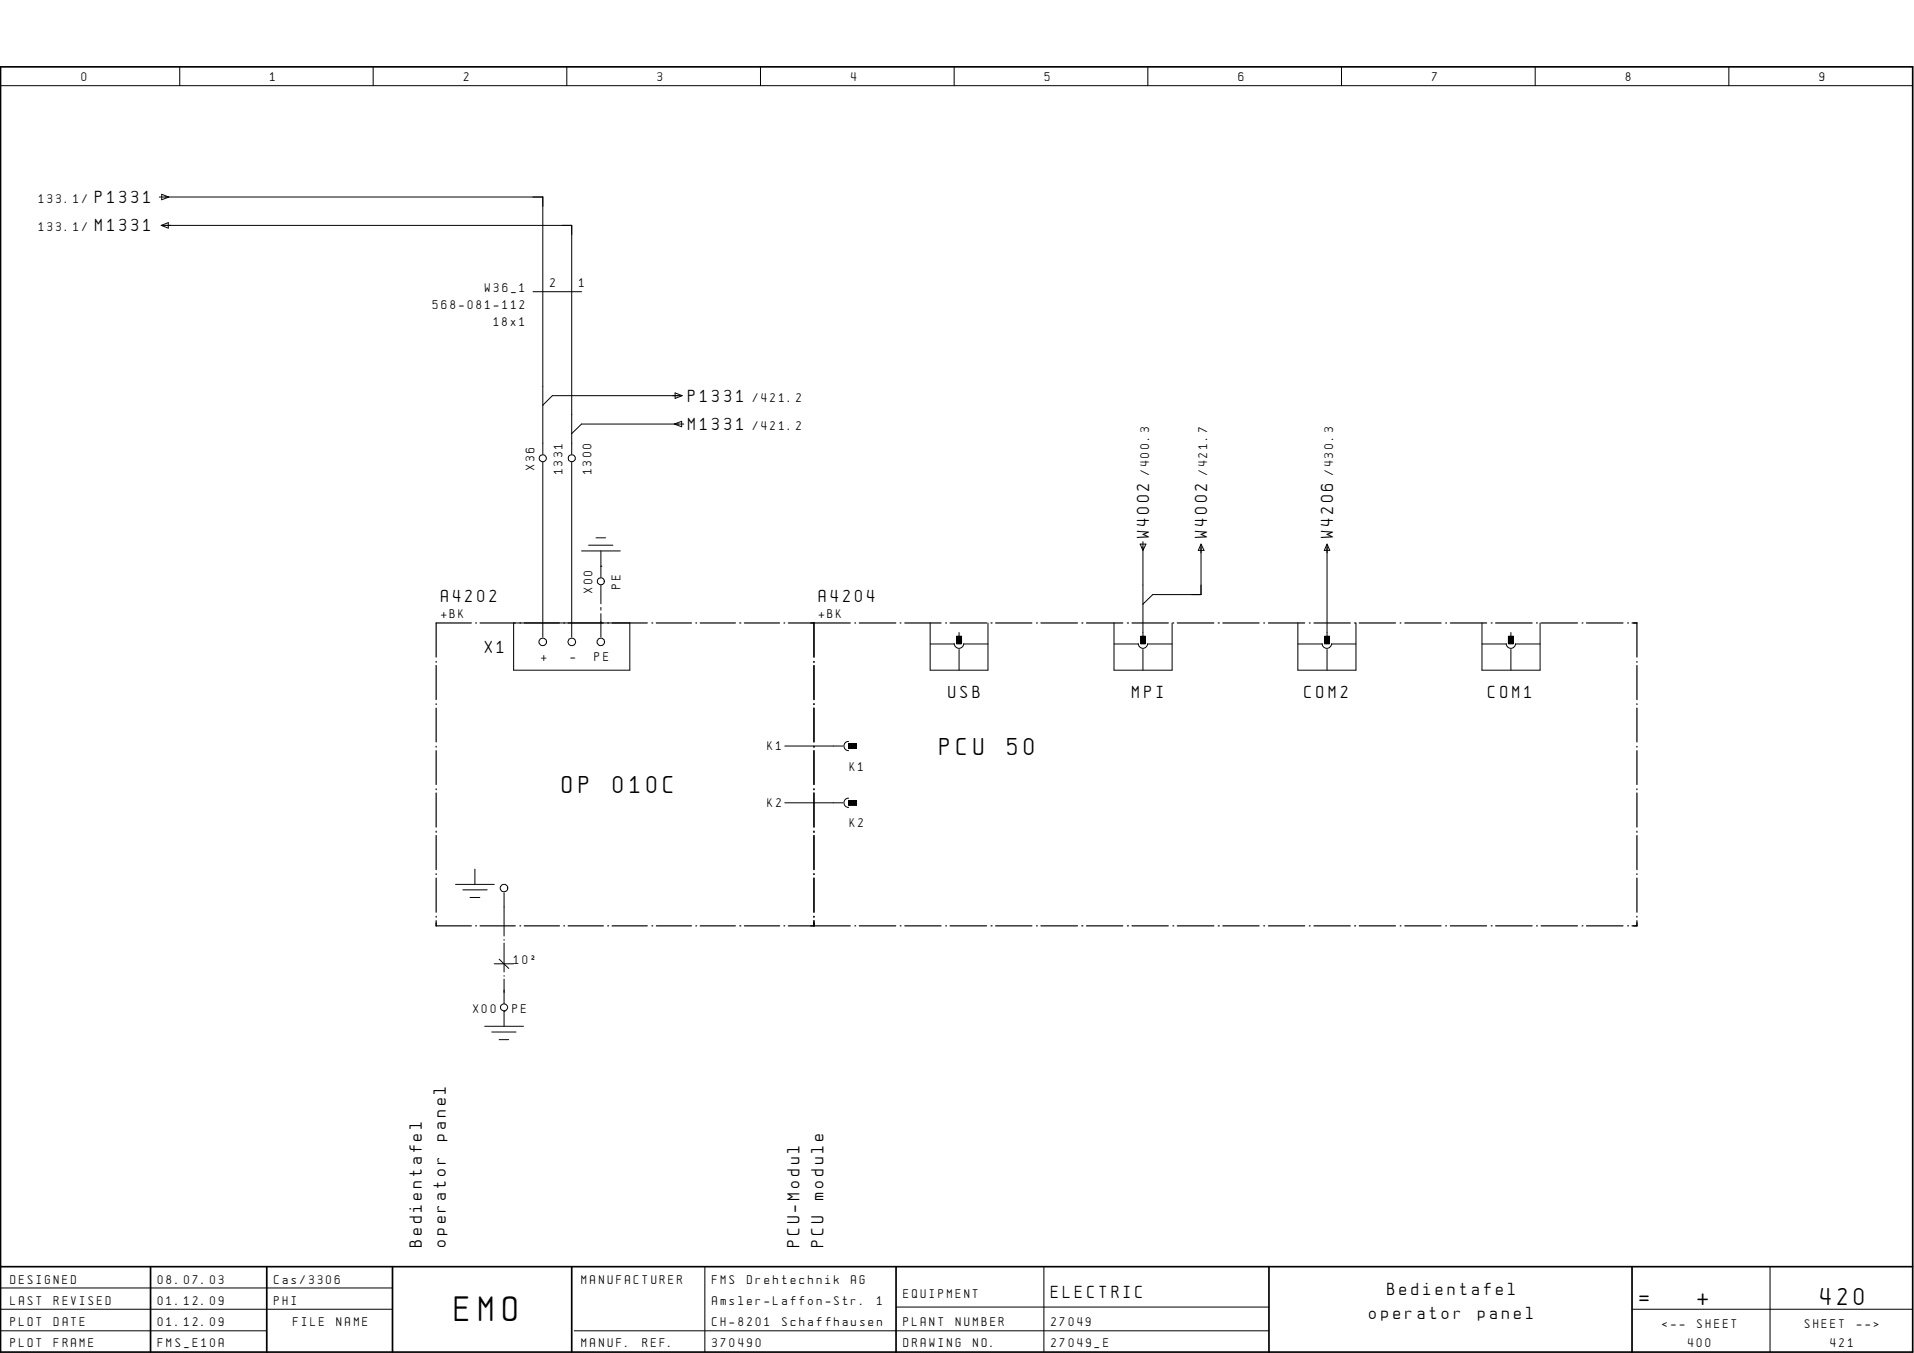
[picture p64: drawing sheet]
<svg xmlns="http://www.w3.org/2000/svg" width="297mm" height="210mm" viewBox="0 0 297 210" stroke-linecap="round" stroke-linejoin="round" font-family="sans-serif">
<defs><g id="words">
<text font-size="4.4" x="70.6" y="205">EMO</text>
<g font-size="3">
<text x="145.9" y="117.1">PCU</text>
<text x="156.4" y="117.1">50</text>
<text x="87.2" y="123">OP</text>
<text x="95.2" y="123">010C</text>
<text x="254.4" y="202.4">=</text>
<text x="263.4" y="202.4">+</text>
<text x="282.5" y="202.4">420</text>
</g>
<g font-size="2.2">
<text x="14.8" y="31.5">P1331</text>
<text x="14.8" y="35.9">M1331</text>
<text x="106.8" y="62.3">P1331</text>
<text x="106.8" y="66.8">M1331</text>
<text x="178.3" y="83.4" transform="rotate(-90 178.3 83.4)">W4002</text>
<text x="187.4" y="83.4" transform="rotate(-90 187.4 83.4)">W4002</text>
<text x="206.9" y="83.4" transform="rotate(-90 206.9 83.4)">W4206</text>
<text x="68.4" y="93.3">A4202</text>
<text x="127.1" y="93.3">A4204</text>
<text x="75.3" y="101.3">X1</text>
<text x="147.2" y="108.2">USB</text>
<text x="175.7" y="108.2">MPI</text>
<text x="202.4" y="108.2">COM2</text>
<text x="231" y="108.2">COM1</text>
<text x="69.2" y="177" transform="rotate(-90 69.2 177)">panel</text>
<text x="127.8" y="186.1" transform="rotate(-90 127.8 186.1)">module</text>
<text x="65.4" y="193.5" transform="rotate(-90 65.4 193.5)">Bedientafel</text>
<text x="69.2" y="193.5" transform="rotate(-90 69.2 193.5)">operator</text>
<text x="124.1" y="193.5" transform="rotate(-90 124.1 193.5)">PCU-Modul</text>
<text x="127.8" y="193.5" transform="rotate(-90 127.8 193.5)">PCU</text>
<text x="163.1" y="201.3">ELECTRIC</text>
<text x="215.3" y="201">Bedientafel</text>
<text x="212.5" y="204.6">operator</text>
<text x="229.4" y="204.6">panel</text>
</g>
<g font-size="1.6">
<text x="12.7" y="12.6">0</text>
<text x="41.9" y="12.6">1</text>
<text x="72" y="12.6">2</text>
<text x="102.1" y="12.6">3</text>
<text x="132.1" y="12.6">4</text>
<text x="162.1" y="12.6">5</text>
<text x="192.2" y="12.6">6</text>
<text x="222.2" y="12.6">7</text>
<text x="252.3" y="12.6">8</text>
<text x="282.4" y="12.6">9</text>
<text x="6" y="31.5">133.1/</text>
<text x="6" y="35.9">133.1/</text>
<text x="67.2" y="47.9">568-081-112</text>
<text x="75.3" y="45.3">W36_1</text>
<text x="85.4" y="44.5">2</text>
<text x="89.9" y="44.5">1</text>
<text x="76.6" y="50.5">18x1</text>
<text x="116.8" y="62.3">/421.2</text>
<text x="116.8" y="66.8">/421.2</text>
<text x="82.9" y="72.9" transform="rotate(-90 82.9 72.9)">X36</text>
<text x="87.3" y="73.5" transform="rotate(-90 87.3 73.5)">1331</text>
<text x="91.8" y="73.5" transform="rotate(-90 91.8 73.5)">1300</text>
<text x="178.3" y="73.6" transform="rotate(-90 178.3 73.6)">/400.3</text>
<text x="187.4" y="73.6" transform="rotate(-90 187.4 73.6)">/421.7</text>
<text x="206.9" y="73.6" transform="rotate(-90 206.9 73.6)">/430.3</text>
<text x="68.4" y="95.9">+BK</text>
<text x="91.9" y="92" transform="rotate(-90 91.9 92)">X00</text>
<text x="96.3" y="91.3" transform="rotate(-90 96.3 91.3)">PE</text>
<text x="127.1" y="95.9">+BK</text>
<text x="84" y="102.5">+</text>
<text x="88.5" y="102.5">-</text>
<text x="92.3" y="102.5">PE</text>
<text x="119.1" y="116.4">K1</text>
<text x="131.9" y="119.5">K1</text>
<text x="119.1" y="125.2">K2</text>
<text x="131.9" y="128.4">K2</text>
<text x="79.8" y="149.6">10ý</text>
<text x="73.4" y="157.1">X00</text>
<text x="79.5" y="157.1">PE</text>
<text x="1.6" y="199.1">DESIGNED</text>
<text x="1.6" y="202.4">LAST</text>
<text x="8.4" y="202.4">REVISED</text>
<text x="24.5" y="199.1">08.07.03</text>
<text x="24.5" y="202.4">01.12.09</text>
<text x="42.5" y="199.1">Cas/3306</text>
<text x="42.5" y="202.4">PHI</text>
<text x="90.3" y="199.1">MANUFACTURER</text>
<text x="110.5" y="202.4">Amsler-Laffon-Str.</text>
<text x="110.5" y="199.1">FMS</text>
<text x="115.9" y="199.1">Drehtechnik</text>
<text x="132.1" y="199.1">AG</text>
<text x="136.1" y="202.4">1</text>
<text x="140.2" y="201.3">EQUIPMENT</text>
<text x="1.6" y="205.7">PLOT</text>
<text x="1.6" y="209">PLOT</text>
<text x="8.4" y="205.7">DATE</text>
<text x="8.4" y="209">FRAME</text>
<text x="24.5" y="205.7">01.12.09</text>
<text x="24.5" y="209">FMS_E10A</text>
<text x="45.5" y="205.7">FILE</text>
<text x="52.2" y="205.7">NAME</text>
<text x="90.3" y="209">MANUF.</text>
<text x="99.7" y="209">REF.</text>
<text x="110.5" y="209">370490</text>
<text x="110.5" y="205.7">CH-8201</text>
<text x="121.4" y="205.7">Schaffhausen</text>
<text x="140.2" y="205.7">PLANT</text>
<text x="140.2" y="209">DRAWING</text>
<text x="148.3" y="205.7">NUMBER</text>
<text x="151" y="209">NO.</text>
<text x="163.1" y="205.7">27049</text>
<text x="163.1" y="209">27049_E</text>
<text x="258" y="206.1">&lt;--</text>
<text x="262" y="209">400</text>
<text x="263.4" y="206.1">SHEET</text>
<text x="280.1" y="206.1">SHEET</text>
<text x="284.1" y="209">421</text>
<text x="288.2" y="206.1">--&gt;</text>
</g>
</g></defs>
<g fill="none" stroke="#000" stroke-width=".16">
<path d="M.1 13.3h296.7M27.9 10.4v2.9M57.9 10.4v2.9M88 10.4v2.9M118 10.4v2.9M148.1 10.4v2.9M178.1 10.4v2.9M208.2 10.4v2.9M238.2 10.4v2.9M268.3 10.4v2.9M24.7 30.6h59.5v39.9M25 35l1.1-.5v.9z"/>
<path d="M25.1 35h63.6v35.5M25.1 30.1l1.1 .5-1.1 .4zM82.7 45.3h7.6M84.2 71.7v27.1M88.7 71.7v27.1M104.6 65.8l1.2-.4v.8zM104.8 61l1.1 .4-1.1 .4zM105.8 61.4h-20.1l-1.5 1.5M106.1 65.8h-15.8l-1.6 1.5M79.7 96.6h18v7.4h-18zM90.3 85.5h6M91.4 84.6h3.7"/>
<path d="M92.5 83.4h1.5M93.3 87.8h.1M93.3 85.5v4.1M93.3 90.8v2.9M93.3 94.2v.5M93.3 95.2v3.6M144.4 96.6v7.4h8.9v-7.4M144.4 99.9h3.7M148.1 99.9a.74 .74 0 0 0 .7 .7 .74 .74 0 0 0 .8-.7M148.5 98.7h.7v1.2h-.7zM148.8 98.1v.6M149.6 99.9h3.7"/>
<path d="M172.9 96.6v7.4h9v-7.4M172.9 99.9h3.8M176.7 99.9a.72 .72 0 0 0 .7 .7 .72 .72 0 0 0 .7-.7M177 84.4h.8l-.4 1zM177 98.7h.8v1.2h-.8zM177.4 84v14.7M178.1 99.9h3.8M186.4 84.5v7.7h-7.5l-1.5 1.5M186.4 84.4l.5 1h-.9zM201.4 96.6v7.4h9v-7.4M201.4 99.9h3.8M205.2 99.9a.74 .74 0 0 0 .7 .7 .74 .74 0 0 0 .8-.7"/>
<path d="M205.6 98.7h.7v1.2h-.7zM205.9 84.5v14.2M205.9 84.4l.5 1h-.9zM206.7 99.9h3.7M230 96.6v7.4h9v-7.4M230 99.9h3.8M233.8 99.9a.72 .72 0 0 0 .7 .7 .72 .72 0 0 0 .7-.7M234.1 98.7h.8v1.2h-.8zM234.5 98.1v.6M235.2 99.9h3.8M121.8 115.7h9M131.7 115.4h1.2v.7h-1.2z"/>
<path d="M131.7 115a.72 .72 0 0 0-.7 .7 .72 .72 0 0 0 .7 .8M148.8 100.8v3.2M177.4 100.8v3.2M205.9 100.8v3.2M234.5 100.8v3.2M70.7 137.2h6M71.8 138h3.8M72.9 139.2h1.6M73.7 134.8v2.4M78.2 138.5v6.7M121.8 124.5h9M131.7 124.2h1.2v.7h-1.2z"/>
<path d="M131.7 123.8a.72 .72 0 0 0-.7 .7 .72 .72 0 0 0 .7 .8M75.2 159.2h6M76.7 149.5h3M77.5 148.8l1.4 1.4M78.2 156.9h.1M78.2 145.8v.1M78.2 146.3v4.5M78.2 151.3v.2M78.2 151.9v3.8M78.2 156.9v2.3M76.3 160.1h3.8M77.5 161.3h1.4"/>
<path d="M.1 199.8h60.8M109.4 196.5v13.3M162 196.5v13.3M274.7 196.5v13.3M.1 203.1h60.8M.1 206.5h41.3M89.1 206.5h107.8M139.1 202.8h57.8M253.3 203.1h43.5"/>
<circle cx="84.2" cy="71.1" r=".55"/>
<circle cx="88.7" cy="71.1" r=".55"/>
<circle cx="84.2" cy="99.6" r=".59"/>
<circle cx="88.7" cy="99.6" r=".59"/>
<circle cx="93.3" cy="90.2" r=".55"/>
<circle cx="93.3" cy="99.6" r=".59"/>
<circle cx="78.2" cy="137.8" r=".59"/>
<circle cx="78.2" cy="156.3" r=".54"/>
</g>
<path d="M.1 10.4h296.7v199.4h-296.7zM.1 196.5h296.7M23.4 196.5v13.3M41.4 196.5v13.3M60.9 196.5v13.3M88.7 196.5v13.3M139.1 196.5v13.3M196.9 196.5v13.3M253.3 196.5v13.3" fill="none" stroke="#000" stroke-width=".26"/>
<g fill="none" stroke="#000" stroke-width=".19">
<path d="M73.1 96.6h-5.4v5.3M73.8 96.6h.2M74.5 96.6h5.5M80.7 96.6h.1M81.4 96.6h5.4M87.5 96.6h.1M88.2 96.6h5.4M94.3 96.6h.1M95 96.6h5.5M101.2 96.6h.1M101.9 96.6h5.4M108 96.6h.1"/>
<path d="M108.7 96.6h5.4M114.8 96.6h.2M115.5 96.6h5.5M121.7 96.6h.1M122.3 96.6h9.6M126.3 96.6v5.3M132.7 96.6h.1M133.3 96.6h5.7M139.7 96.6h.1M140.4 96.6h5.6M146.8 96.6h.1M147.4 96.6h5.7"/>
<path d="M153.8 96.6h.2M154.5 96.6h5.6M160.9 96.6h.1M161.5 96.6h5.7M167.9 96.6h.2M168.6 96.6h5.6M175 96.6h.1M175.7 96.6h5.6M182 96.6h.2M182.7 96.6h5.7M189.1 96.6h.1M189.8 96.6h5.6"/>
<path d="M196.1 96.6h.2M196.8 96.6h5.7M203.2 96.6h.1M203.9 96.6h5.6M210.2 96.6h.2M210.9 96.6h5.7M217.3 96.6h.1M218 96.6h5.6M224.4 96.6h.1M225.1 96.6h5.6M231.4 96.6h.2M232.1 96.6h5.7"/>
<path d="M238.5 96.6h.1M239.2 96.6h5.6M245.5 96.6h.2M246.2 96.6h5.7M252.6 96.6h.1M253.3 96.6h.7v5.3M67.7 102.6v.1M67.7 103.3v5.2M67.7 109.2v.1M67.7 109.9v5.2M67.7 115.8v.1M67.7 116.5v5.2"/>
<path d="M126.3 102.6v.1M126.3 103.3v5.2M126.3 109.2v.1M126.3 109.9v5.2M126.3 115.8v.1M126.3 116.5v5.2M254 102.6v.1M254 103.3v5.2M254 109.2v.1M254 109.9v5.2M254 115.8v.1M254 116.5v5.2"/>
<path d="M67.7 122.4v.1M67.7 123v5.3M67.7 128.9v.2M67.7 129.6v5.3M67.7 135.6v.1M67.7 136.2v5.3M126.3 122.4v.1M126.3 123v5.3M126.3 128.9v.2M126.3 129.6v5.3M126.3 135.6v.1M126.3 136.2v5.3"/>
<path d="M254 122.4v.1M254 123v5.3M254 128.9v.2M254 129.6v5.3M254 135.6v.1M254 136.2v5.3M67.7 142.2v.1M67.7 142.8v.8h5.4M73.8 143.6h.2M74.5 143.6h5.5M80.7 143.6h.1M81.4 143.6h5.4"/>
<path d="M87.5 143.6h.1M88.2 143.6h5.4M94.3 143.6h.1M95 143.6h5.5M101.2 143.6h.1M101.9 143.6h5.4M108 143.6h.1M108.7 143.6h5.4M114.8 143.6h.2M115.5 143.6h5.5M121.7 143.6h.1M122.3 143.6h9.6"/>
<path d="M126.3 142.2v.1M126.3 142.8v.8M132.7 143.6h.1M133.3 143.6h5.7M139.7 143.6h.1M140.4 143.6h5.6M146.8 143.6h.1M147.4 143.6h5.7M153.8 143.6h.2M154.5 143.6h5.6M160.9 143.6h.1M161.5 143.6h5.7"/>
<path d="M167.9 143.6h.2M168.6 143.6h5.6M175 143.6h.1M175.7 143.6h5.6M182 143.6h.2M182.7 143.6h5.7M189.1 143.6h.1M189.8 143.6h5.6M196.1 143.6h.2M196.8 143.6h5.7M203.2 143.6h.1M203.9 143.6h5.6"/>
<path d="M210.2 143.6h.2M210.9 143.6h5.7M217.3 143.6h.1M218 143.6h5.6M224.4 143.6h.1M225.1 143.6h5.6M231.4 143.6h.2M232.1 143.6h5.7M238.5 143.6h.1M239.2 143.6h5.6M245.5 143.6h.2M246.2 143.6h5.7"/>
<path d="M252.6 143.6h.1M254 142.8v.8h-.7M254 142.2v.1"/>
</g>
<path d="M148.5 98.7h.7v1.2h-.7zM177 98.7h.8v1.2h-.8zM205.6 98.7h.7v1.2h-.7zM234.1 98.7h.8v1.2h-.8zM131.7 115.4h1.2v.7h-1.2zM131.7 124.2h1.2v.7h-1.2z" fill="#000"/>
<use href="#words"/>
</svg>
